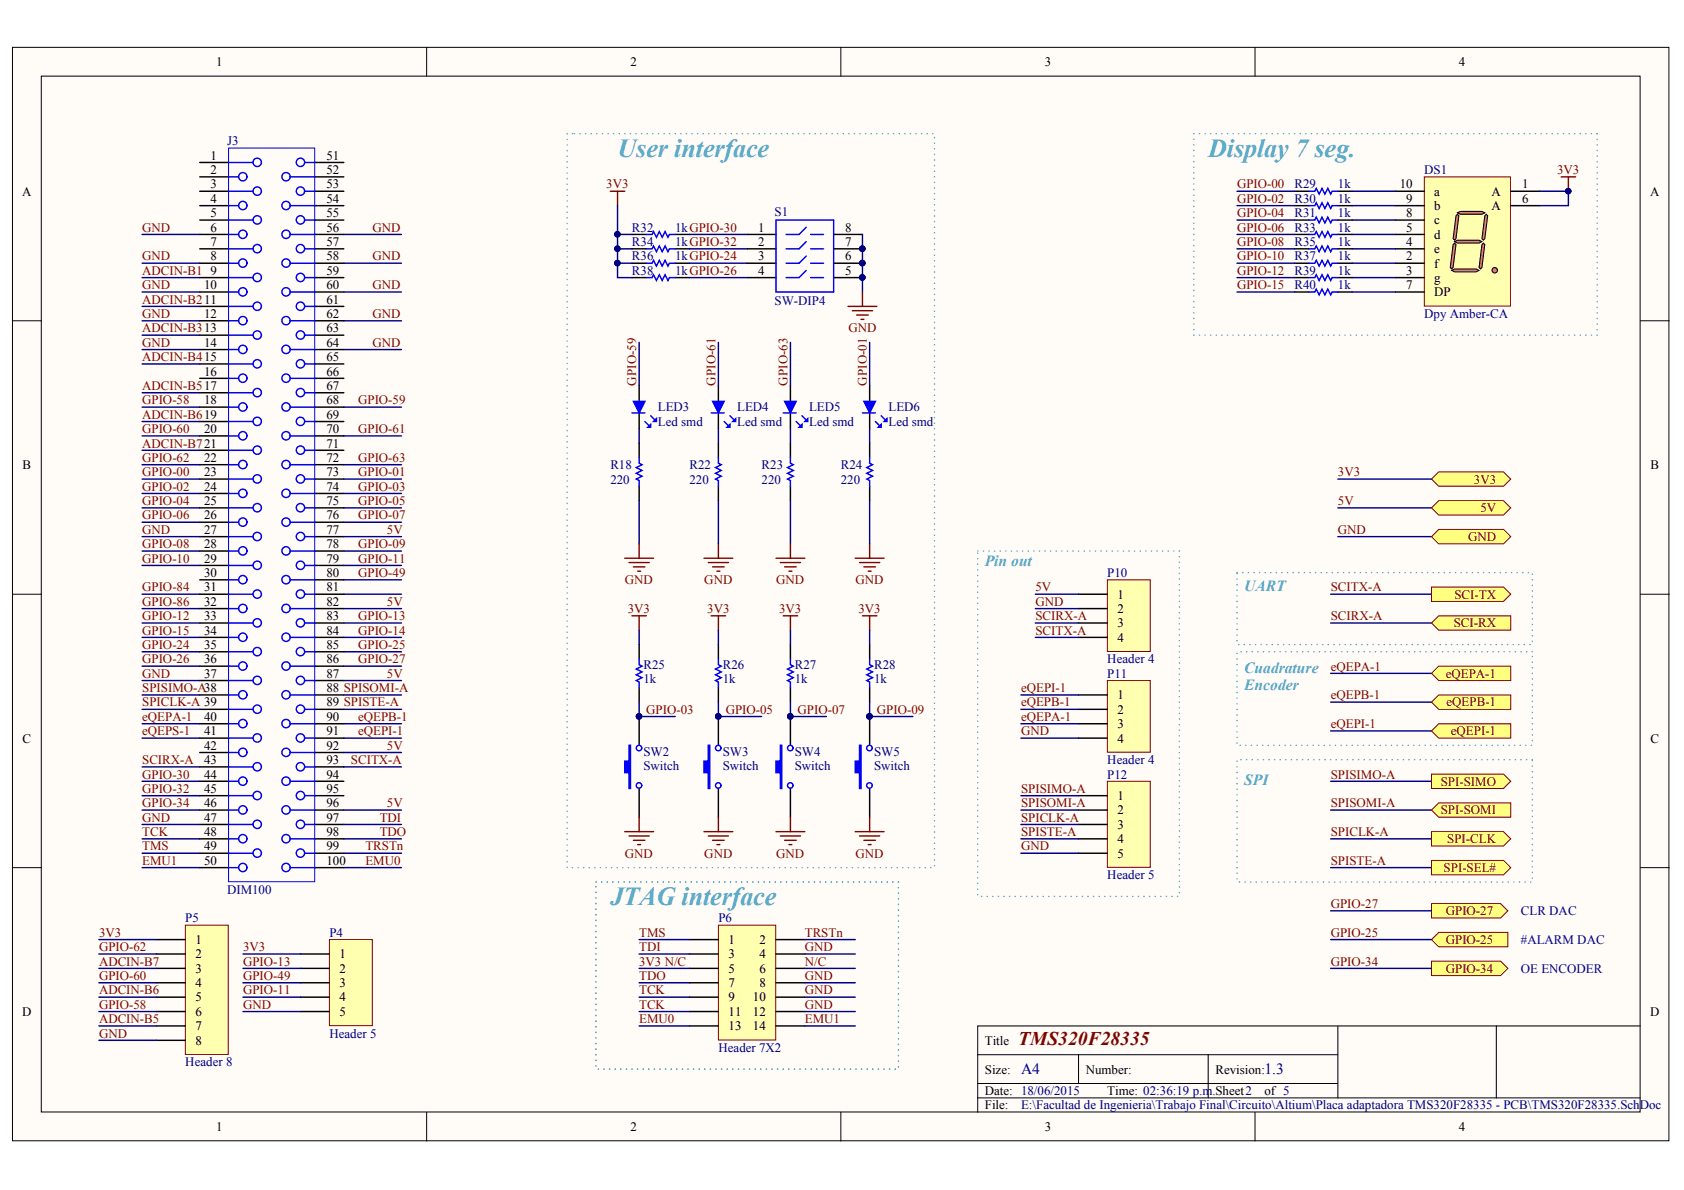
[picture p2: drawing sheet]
<svg xmlns="http://www.w3.org/2000/svg" width="297mm" height="210mm" viewBox="0 0 297 210" stroke-linecap="round" stroke-linejoin="round" font-family="sans-serif">
<defs><g id="words">
<g font-size="4.6" fill="#56a9c7">
<text x="108.9" y="27.7">User interface</text>
<text x="213.1" y="27.7">Display 7 seg.</text>
<text x="107.7" y="159.7">JTAG interface</text>
</g>
<text font-size="3.4" fill="#800000" x="179.6" y="184.3">TMS320F28335</text>
<g font-size="2.7" fill="#56a9c7">
<text x="173.7" y="99.9">Pin out</text>
<text x="219.5" y="104.2">UART</text>
<text x="219.5" y="118.7">Cuadrature</text>
<text x="219.5" y="121.7">Encoder</text>
<text x="219.5" y="138.5">SPI</text>
</g>
<g font-size="2.7" fill="#000080">
<text x="180.1" y="189.5">A4</text>
<text x="223" y="189.5">1.3</text>
</g>
<g font-size="2.3">
<text x="38.1" y="11.7">1</text>
<text x="111.2" y="11.7">2</text>
<text x="184.3" y="11.7">3</text>
<text x="257.3" y="11.7">4</text>
<text x="37.1" y="28.2">1</text>
<text x="57.6" y="28.2">51</text>
<text x="3.9" y="34.5">A</text>
<text x="37.1" y="30.7">2</text>
<text x="37.1" y="33.2">3</text>
<text x="37.1" y="35.8">4</text>
<text x="57.6" y="30.7">52</text>
<text x="57.6" y="33.2">53</text>
<text x="57.6" y="35.8">54</text>
<text x="246.9" y="33.2">10</text>
<text x="248" y="35.8">9</text>
<text x="253" y="34.5">a</text>
<text x="263.1" y="34.5">A</text>
<text x="268.5" y="33.2">1</text>
<text x="268.5" y="35.8">6</text>
<text x="291.1" y="34.5">A</text>
<text x="37.1" y="38.3">5</text>
<text x="37.1" y="40.8">6</text>
<text x="57.6" y="38.3">55</text>
<text x="57.6" y="40.8">56</text>
<text x="133.7" y="40.8">1</text>
<text x="149.1" y="40.8">8</text>
<text x="248" y="40.8">5</text>
<text x="248" y="38.3">8</text>
<text x="253" y="39.6">c</text>
<text x="253" y="37">b</text>
<text x="263.1" y="37">A</text>
<text x="37.1" y="43.4">7</text>
<text x="37.1" y="45.9">8</text>
<text x="57.6" y="43.4">57</text>
<text x="57.6" y="45.9">58</text>
<text x="133.7" y="43.4">2</text>
<text x="133.7" y="45.9">3</text>
<text x="149.1" y="45.9">6</text>
<text x="149.1" y="43.4">7</text>
<text x="248" y="45.9">2</text>
<text x="248" y="43.4">4</text>
<text x="253" y="47.2">f</text>
<text x="253" y="44.7">e</text>
<text x="253" y="42.1">d</text>
<text x="36" y="51">10</text>
<text x="37.1" y="48.5">9</text>
<text x="57.6" y="48.5">59</text>
<text x="57.6" y="51">60</text>
<text x="57.6" y="53.6">61</text>
<text x="133.7" y="48.5">4</text>
<text x="149.1" y="48.5">5</text>
<text x="248" y="48.5">3</text>
<text x="248" y="51">7</text>
<text x="253" y="49.7">g</text>
<text x="253" y="52.3">DP</text>
<text x="36" y="56.1">12</text>
<text x="57.6" y="56.1">62</text>
<text x="57.6" y="58.6">63</text>
<text x="36" y="61.2">14</text>
<text x="57.6" y="61.2">64</text>
<text x="57.6" y="63.7">65</text>
<text x="36" y="66.2">16</text>
<text x="36" y="71.3">18</text>
<text x="57.6" y="66.2">66</text>
<text x="57.6" y="68.8">67</text>
<text x="57.6" y="71.3">68</text>
<text x="36" y="76.4">20</text>
<text x="57.6" y="73.8">69</text>
<text x="57.6" y="76.4">70</text>
<text x="4" y="82.8">B</text>
<text x="36" y="81.5">22</text>
<text x="57.6" y="78.9">71</text>
<text x="57.6" y="81.5">72</text>
<text x="291.1" y="82.8">B</text>
<text x="36" y="84">23</text>
<text x="36" y="86.6">24</text>
<text x="36" y="89.1">25</text>
<text x="57.6" y="84">73</text>
<text x="57.6" y="86.6">74</text>
<text x="57.6" y="89.1">75</text>
<text x="36" y="91.6">26</text>
<text x="36" y="94.2">27</text>
<text x="57.6" y="91.6">76</text>
<text x="57.6" y="94.2">77</text>
<text x="36" y="96.7">28</text>
<text x="36" y="99.2">29</text>
<text x="36" y="101.8">30</text>
<text x="57.6" y="96.7">78</text>
<text x="57.6" y="99.2">79</text>
<text x="57.6" y="101.8">80</text>
<text x="36" y="104.3">31</text>
<text x="36" y="106.9">32</text>
<text x="57.6" y="104.3">81</text>
<text x="57.6" y="106.9">82</text>
<text x="197.1" y="105.6">1</text>
<text x="36" y="109.4">33</text>
<text x="36" y="111.9">34</text>
<text x="57.6" y="109.4">83</text>
<text x="57.6" y="111.9">84</text>
<text x="197.1" y="108.1">2</text>
<text x="197.1" y="110.7">3</text>
<text x="197.1" y="113.2">4</text>
<text x="36" y="114.5">35</text>
<text x="36" y="117">36</text>
<text x="36" y="119.5">37</text>
<text x="57.6" y="114.5">85</text>
<text x="57.6" y="117">86</text>
<text x="57.6" y="119.5">87</text>
<text x="57.6" y="122.1">88 SPISOMI-A</text>
<text x="57.6" y="124.6">89 SPISTE-A</text>
<text x="197.1" y="123.3">1</text>
<text x="197.1" y="125.9">2</text>
<text x="4" y="131">C</text>
<text x="36" y="127.1">40</text>
<text x="36" y="129.7">41</text>
<text x="57.6" y="127.1">90</text>
<text x="57.6" y="129.7">91</text>
<text x="197.1" y="128.4">3</text>
<text x="197.1" y="131">4</text>
<text x="291.1" y="131">C</text>
<text x="36" y="132.3">42</text>
<text x="36" y="134.8">43</text>
<text x="36" y="137.3">44</text>
<text x="57.6" y="132.3">92</text>
<text x="57.6" y="134.8">93</text>
<text x="57.6" y="137.3">94</text>
<text x="36" y="139.9">45</text>
<text x="36" y="142.4">46</text>
<text x="57.6" y="139.9">95</text>
<text x="57.6" y="142.4">96</text>
<text x="197.1" y="141.1">1</text>
<text x="197.1" y="143.7">2</text>
<text x="36" y="144.9">47</text>
<text x="36" y="147.5">48</text>
<text x="36" y="150">49</text>
<text x="57.6" y="144.9">97</text>
<text x="57.6" y="147.5">98</text>
<text x="57.6" y="150">99</text>
<text x="197.1" y="146.2">3</text>
<text x="197.1" y="148.7">4</text>
<text x="36" y="152.5">50</text>
<text x="57.6" y="152.5">100</text>
<text x="197.1" y="151.3">5</text>
<text x="34.5" y="166.5">1</text>
<text x="128.5" y="166.5">1</text>
<text x="134" y="166.5">2</text>
<text x="34.5" y="169">2</text>
<text x="34.5" y="171.6">3</text>
<text x="59.9" y="169">1</text>
<text x="59.9" y="171.6">2</text>
<text x="128.5" y="169">3</text>
<text x="128.5" y="171.6">5</text>
<text x="134" y="169">4</text>
<text x="134" y="171.6">6</text>
<text x="3.9" y="179.2">D</text>
<text x="34.5" y="174.1">4</text>
<text x="34.5" y="176.6">5</text>
<text x="34.5" y="179.2">6</text>
<text x="59.9" y="174.1">3</text>
<text x="59.9" y="176.6">4</text>
<text x="59.9" y="179.2">5</text>
<text x="128.5" y="174.1">7</text>
<text x="128.5" y="176.6">9</text>
<text x="128.5" y="179.2">11</text>
<text x="132.8" y="176.6">10</text>
<text x="132.8" y="179.2">12</text>
<text x="134" y="174.1">8</text>
<text x="291.1" y="179.2">D</text>
<text x="34.5" y="181.8">7</text>
<text x="34.5" y="184.3">8</text>
<text x="128.5" y="181.8">13</text>
<text x="132.8" y="181.8">14</text>
<text x="173.7" y="184.3">Title</text>
<text x="173.7" y="189.4">Size:</text>
<text x="191.5" y="189.4">Number:</text>
<text x="214.4" y="189.4">Revision:</text>
<text x="173.7" y="193.2">Date: 18/06/2015</text>
<text x="173.7" y="195.7">File:</text>
<text x="195.3" y="193.2">Time: 02:36:19 p.m.Sheet2</text>
<text x="223" y="193.2">of 5</text>
<text x="38.1" y="199.5">1</text>
<text x="111.2" y="199.5">2</text>
<text x="184.3" y="199.5">3</text>
<text x="257.3" y="199.5">4</text>
</g>
<g font-size="2.3" fill="#000080">
<text x="40" y="25.6">J3</text>
<text x="228.3" y="33.2">R29</text>
<text x="228.3" y="35.8">R30</text>
<text x="236" y="33.2">1k</text>
<text x="236" y="35.8">1k</text>
<text x="251.2" y="30.7">DS1</text>
<text x="111.5" y="40.8">R32</text>
<text x="119.1" y="40.8">1kGPIO-30</text>
<text x="136.6" y="38.1">S1</text>
<text x="228.3" y="38.3">R31</text>
<text x="228.3" y="40.8">R33</text>
<text x="236" y="38.3">1k</text>
<text x="236" y="40.8">1k</text>
<text x="111.5" y="43.4">R34</text>
<text x="111.5" y="45.9">R36</text>
<text x="119.1" y="43.4">1kGPIO-32</text>
<text x="119.1" y="45.9">1kGPIO-24</text>
<text x="228.3" y="43.4">R35</text>
<text x="228.3" y="45.9">R37</text>
<text x="236" y="43.4">1k</text>
<text x="236" y="45.9">1k</text>
<text x="111.5" y="48.5">R38</text>
<text x="119.1" y="48.5">1kGPIO-26</text>
<text x="136.6" y="53.8">SW-DIP4</text>
<text x="228.3" y="48.5">R39</text>
<text x="228.3" y="51">R40</text>
<text x="236" y="48.5">1k</text>
<text x="236" y="51">1k</text>
<text x="251.2" y="56.1">Dpy Amber-CA</text>
<text x="116" y="72.6">LED3</text>
<text x="116" y="75.1">Led smd</text>
<text x="130" y="72.6">LED4</text>
<text x="130" y="75.1">Led smd</text>
<text x="142.7" y="72.6">LED5</text>
<text x="142.7" y="75.1">Led smd</text>
<text x="156.7" y="72.6">LED6</text>
<text x="156.7" y="75.1">Led smd</text>
<text x="107.7" y="82.8">R18</text>
<text x="121.6" y="82.8">R22</text>
<text x="134.3" y="82.8">R23</text>
<text x="148.3" y="82.8">R24</text>
<text x="107.7" y="85.3">220</text>
<text x="121.6" y="85.3">220</text>
<text x="134.3" y="85.3">220</text>
<text x="148.3" y="85.3">220</text>
<text x="195.3" y="101.8">P10</text>
<text x="113.5" y="118">R25</text>
<text x="127.5" y="118">R26</text>
<text x="140.2" y="118">R27</text>
<text x="154.2" y="118">R28</text>
<text x="195.3" y="119.5">P11</text>
<text x="195.3" y="117">Header 4</text>
<text x="113.5" y="120.6">1k</text>
<text x="127.5" y="120.6">1k</text>
<text x="140.2" y="120.6">1k</text>
<text x="154.2" y="120.6">1k</text>
<text x="113.5" y="133.3">SW2</text>
<text x="113.5" y="135.8">Switch</text>
<text x="127.5" y="133.3">SW3</text>
<text x="127.5" y="135.8">Switch</text>
<text x="140.2" y="133.3">SW4</text>
<text x="140.2" y="135.8">Switch</text>
<text x="154.2" y="133.3">SW5</text>
<text x="154.2" y="135.8">Switch</text>
<text x="195.3" y="137.3">P12</text>
<text x="195.3" y="134.8">Header 4</text>
<text x="195.3" y="155.1">Header 5</text>
<text x="40" y="157.6">DIM100</text>
<text x="268.3" y="161.4">CLR DAC</text>
<text x="32.7" y="162.7">P5</text>
<text x="58.1" y="165.2">P4</text>
<text x="126.7" y="162.7">P6</text>
<text x="268.3" y="166.5">#ALARM DAC</text>
<text x="268.3" y="171.6">OE ENCODER</text>
<text x="58.1" y="183">Header 5</text>
<text x="126.7" y="185.6">Header 7X2</text>
<text x="32.7" y="188.1">Header 8</text>
<text x="180.1" y="195.7">E:\Facultad de Ingenieria\Trabajo Final\Circuito\Altium\Placa adaptadora TMS320F28335 - PCB\TMS320F28335.SchDoc</text>
</g>
<g font-size="2.3" fill="#800000">
<text x="106.9" y="33.2">3V3</text>
<text x="218.2" y="33.2">GPIO-00</text>
<text x="218.2" y="35.8">GPIO-02</text>
<text x="274.6" y="30.7">3V3</text>
<text x="25.1" y="40.8">GND</text>
<text x="65.7" y="40.8">GND</text>
<text x="218.2" y="38.3">GPIO-04</text>
<text x="218.2" y="40.8">GPIO-06</text>
<text x="25.1" y="45.9">GND</text>
<text x="65.7" y="45.9">GND</text>
<text x="218.2" y="43.4">GPIO-08</text>
<text x="218.2" y="45.9">GPIO-10</text>
<text x="25.1" y="51">GND</text>
<text x="25.1" y="48.5">ADCIN-B1</text>
<text x="25.1" y="53.6">ADCIN-B211</text>
<text x="65.7" y="51">GND</text>
<text x="218.2" y="48.5">GPIO-12</text>
<text x="218.2" y="51">GPIO-15</text>
<text x="25.1" y="56.1">GND</text>
<text x="25.1" y="58.6">ADCIN-B313</text>
<text x="65.7" y="56.1">GND</text>
<text x="149.7" y="58.6">GND</text>
<text x="25.1" y="61.2">GND</text>
<text x="25.1" y="63.7">ADCIN-B415</text>
<text x="65.7" y="61.2">GND</text>
<text x="25.1" y="68.8">ADCIN-B517</text>
<text x="25.1" y="71.3">GPIO-58</text>
<text x="63.2" y="71.3">GPIO-59</text>
<text x="112.2" y="68" transform="rotate(-90 112.2 68)">GPIO-59</text>
<text x="126.2" y="68" transform="rotate(-90 126.2 68)">GPIO-61</text>
<text x="138.9" y="68" transform="rotate(-90 138.9 68)">GPIO-63</text>
<text x="152.9" y="68" transform="rotate(-90 152.9 68)">GPIO-01</text>
<text x="25.1" y="73.8">ADCIN-B619</text>
<text x="25.1" y="76.4">GPIO-60</text>
<text x="63.2" y="76.4">GPIO-61</text>
<text x="25.1" y="78.9">ADCIN-B721</text>
<text x="25.1" y="81.5">GPIO-62</text>
<text x="63.2" y="81.5">GPIO-63</text>
<text x="25.1" y="84">GPIO-00</text>
<text x="25.1" y="86.6">GPIO-02</text>
<text x="25.1" y="89.1">GPIO-04</text>
<text x="63.2" y="84">GPIO-01</text>
<text x="63.2" y="86.6">GPIO-03</text>
<text x="63.2" y="89.1">GPIO-05</text>
<text x="236" y="89.1">5V</text>
<text x="236" y="84">3V3</text>
<text x="260" y="85.3">3V3</text>
<text x="25.1" y="94.2">GND</text>
<text x="25.1" y="91.6">GPIO-06</text>
<text x="63.2" y="91.6">GPIO-07</text>
<text x="68.2" y="94.2">5V</text>
<text x="236" y="94.2">GND</text>
<text x="259" y="95.4">GND</text>
<text x="261.1" y="90.4">5V</text>
<text x="25.1" y="96.7">GPIO-08</text>
<text x="25.1" y="99.2">GPIO-10</text>
<text x="63.2" y="96.7">GPIO-09</text>
<text x="63.2" y="99.2">GPIO-11</text>
<text x="63.2" y="101.8">GPIO-49</text>
<text x="25.1" y="104.3">GPIO-84</text>
<text x="25.1" y="106.9">GPIO-86</text>
<text x="68.2" y="106.9">5V</text>
<text x="110.2" y="103.1">GND</text>
<text x="124.2" y="103.1">GND</text>
<text x="136.9" y="103.1">GND</text>
<text x="150.9" y="103.1">GND</text>
<text x="182.6" y="106.9">GND</text>
<text x="182.6" y="104.3">5V</text>
<text x="234.7" y="104.3">SCITX-A</text>
<text x="256.5" y="105.6">SCI-TX</text>
<text x="25.1" y="109.4">GPIO-12</text>
<text x="25.1" y="111.9">GPIO-15</text>
<text x="63.2" y="111.9">GPIO-14</text>
<text x="63.2" y="109.4">GPIO-13</text>
<text x="110.7" y="108.1">3V3</text>
<text x="124.7" y="108.1">3V3</text>
<text x="137.4" y="108.1">3V3</text>
<text x="151.4" y="108.1">3V3</text>
<text x="182.6" y="109.4">SCIRX-A</text>
<text x="182.6" y="111.9">SCITX-A</text>
<text x="234.7" y="109.4">SCIRX-A</text>
<text x="256.4" y="110.7">SCI-RX</text>
<text x="25.1" y="119.5">GND</text>
<text x="25.1" y="114.5">GPIO-24</text>
<text x="25.1" y="117">GPIO-26</text>
<text x="63.2" y="117">GPIO-27</text>
<text x="63.2" y="114.5">GPIO-25</text>
<text x="68.2" y="119.5">5V</text>
<text x="234.7" y="118.3">eQEPA-1</text>
<text x="255" y="119.5">eQEPA-1</text>
<text x="25.1" y="122.1">SPISIMO-A38</text>
<text x="25.1" y="124.6">SPICLK-A 39</text>
<text x="114" y="125.9">GPIO-03</text>
<text x="128" y="125.9">GPIO-05</text>
<text x="140.7" y="125.9">GPIO-07</text>
<text x="154.7" y="125.9">GPIO-09</text>
<text x="180.1" y="122.1">eQEPI-1</text>
<text x="180.1" y="124.6">eQEPB-1</text>
<text x="234.7" y="123.3">eQEPB-1</text>
<text x="255.2" y="124.6">eQEPB-1</text>
<text x="25.1" y="127.1">eQEPA-1</text>
<text x="25.1" y="129.7">eQEPS-1</text>
<text x="63.2" y="127.1">eQEPB-1</text>
<text x="63.2" y="129.7">eQEPI-1</text>
<text x="180.1" y="127.1">eQEPA-1</text>
<text x="180.1" y="129.7">GND</text>
<text x="234.7" y="128.4">eQEPI-1</text>
<text x="255.9" y="129.7">eQEPI-1</text>
<text x="25.1" y="134.8">SCIRX-A</text>
<text x="25.1" y="137.3">GPIO-30</text>
<text x="61.9" y="134.8">SCITX-A</text>
<text x="68.2" y="132.3">5V</text>
<text x="234.7" y="137.3">SPISIMO-A</text>
<text x="25.1" y="142.4">GPIO-34</text>
<text x="25.1" y="139.9">GPIO-32</text>
<text x="68.2" y="142.4">5V</text>
<text x="180.1" y="139.9">SPISIMO-A</text>
<text x="180.1" y="142.4">SPISOMI-A</text>
<text x="234.7" y="142.4">SPISOMI-A</text>
<text x="254.1" y="138.6">SPI-SIMO</text>
<text x="254.1" y="143.7">SPI-SOMI</text>
<text x="25.1" y="144.9">GND</text>
<text x="25.1" y="147.5">TCK</text>
<text x="25.1" y="150">TMS</text>
<text x="64.4" y="150">TRSTn</text>
<text x="67" y="144.9">TDI</text>
<text x="67" y="147.5">TDO</text>
<text x="180.1" y="144.9">SPICLK-A</text>
<text x="180.1" y="147.5">SPISTE-A</text>
<text x="180.1" y="150">GND</text>
<text x="234.7" y="147.5">SPICLK-A</text>
<text x="255.3" y="148.7">SPI-CLK</text>
<text x="25.1" y="152.5">EMU1</text>
<text x="64.4" y="152.5">EMU0</text>
<text x="110.2" y="151.3">GND</text>
<text x="124.2" y="151.3">GND</text>
<text x="136.9" y="151.3">GND</text>
<text x="150.9" y="151.3">GND</text>
<text x="234.7" y="152.5">SPISTE-A</text>
<text x="254.6" y="153.8">SPI-SEL#</text>
<text x="234.7" y="160.2">GPIO-27</text>
<text x="255" y="161.4">GPIO-27</text>
<text x="17.5" y="165.2">3V3</text>
<text x="17.5" y="167.8">GPIO-62</text>
<text x="42.9" y="167.8">3V3</text>
<text x="112.7" y="165.2">TMS</text>
<text x="112.7" y="167.8">TDI</text>
<text x="142" y="165.2">TRSTn</text>
<text x="142" y="167.8">GND</text>
<text x="234.7" y="165.2">GPIO-25</text>
<text x="255" y="166.5">GPIO-25</text>
<text x="17.5" y="172.8">GPIO-60</text>
<text x="17.5" y="170.3">ADCIN-B7</text>
<text x="42.9" y="170.3">GPIO-13</text>
<text x="42.9" y="172.8">GPIO-49</text>
<text x="112.7" y="170.3">3V3 N/C</text>
<text x="112.7" y="172.8">TDO</text>
<text x="142" y="170.3">N/C</text>
<text x="142" y="172.8">GND</text>
<text x="234.7" y="170.3">GPIO-34</text>
<text x="255" y="171.6">GPIO-34</text>
<text x="17.5" y="177.9">GPIO-58</text>
<text x="17.5" y="175.4">ADCIN-B6</text>
<text x="42.9" y="175.4">GPIO-11</text>
<text x="42.9" y="177.9">GND</text>
<text x="112.7" y="175.4">TCK</text>
<text x="112.7" y="177.9">TCK</text>
<text x="142" y="175.4">GND</text>
<text x="142" y="177.9">GND</text>
<text x="17.5" y="183">GND</text>
<text x="17.5" y="180.4">ADCIN-B5</text>
<text x="112.7" y="180.4">EMU0</text>
<text x="142" y="180.4">EMU1</text>
</g>
</g></defs>
<g fill="#fffcf8" stroke="#000" stroke-width=".18">
<path d="M2.2 8.4h292.2v192.8h-292.2z"/>
<path d="M7.3 13.4h282v182.7h-282z"/>
</g>
<g fill="none" stroke="#000" stroke-width=".18">
<path d="M75.3 8.4v5M148.3 8.4v5M221.4 8.4v5M2.2 56.6h5.1M289.3 56.6h5.1M2.2 104.8h5.1M289.3 104.8h5.1M2.2 153h5.1M289.3 153h5.1M75.3 196.2v5.1M148.3 196.2v5.1M172.5 186h63.5"/>
<path d="M172.5 193.7h116.8M172.5 191.1h63.5M190.2 186v5.1M213.1 186v7.7M221.4 196.2v5.1M236 181v12.7M263.9 181h-91.4v15.2M289.3 181h-25.4v12.7"/>
</g>
<path d="M40.3 26.1h15.2v129.4h-15.2z" fill="none" stroke="#00f" stroke-width=".18"/>
<g fill="none" stroke="#000" stroke-width=".25">
<path d="M35.2 28.7h5.1M35.2 31.2h5.1M35.2 33.7h5.1M35.2 36.3h5.1M35.2 38.8h5.1M55.6 28.7h5M55.6 31.2h5M55.6 33.7h5M55.6 36.3h5M55.6 38.8h5M35.2 41.4h5.1M35.2 43.9h5.1"/>
<path d="M35.2 46.4h5.1M35.2 49h5.1M35.2 51.5h5.1M35.2 54h5.1M35.2 56.6h5.1M35.2 59.1h5.1M55.6 41.4h5M55.6 43.9h5M55.6 46.4h5M55.6 49h5M55.6 51.5h5M55.6 54h5"/>
<path d="M55.6 56.6h5M55.6 59.1h5M35.2 61.7h5.1M35.2 64.2h5.1M35.2 66.7h5.1M35.2 69.3h5.1M35.2 71.8h5.1M35.2 74.4h5.1M35.2 76.9h5.1M35.2 79.4h5.1M55.6 61.7h5M55.6 64.2h5"/>
<path d="M55.6 66.7h5M55.6 69.3h5M55.6 71.8h5M55.6 74.4h5M55.6 76.9h5M55.6 79.4h5M35.2 82h5.1M35.2 84.5h5.1M35.2 87h5.1M35.2 89.6h5.1M35.2 92.1h5.1M35.2 94.7h5.1"/>
<path d="M35.2 97.2h5.1M35.2 99.7h5.1M55.6 82h5M55.6 84.5h5M55.6 87h5M55.6 89.6h5M55.6 92.1h5M55.6 94.7h5M55.6 97.2h5M55.6 99.7h5M35.2 102.3h5.1M35.2 104.8h5.1"/>
<path d="M35.2 107.4h5.1M35.2 109.9h5.1M35.2 112.4h5.1M35.2 115h5.1M35.2 117.5h5.1M55.6 102.3h5M55.6 104.8h5M55.6 107.4h5M55.6 109.9h5M55.6 112.4h5M55.6 115h5M55.6 117.5h5"/>
<path d="M35.2 120h5.1M35.2 122.6h5.1M35.2 125.1h5.1M35.2 127.7h5.1M35.2 130.2h5.1M35.2 132.7h5.1M35.2 135.3h5.1M35.2 137.8h5.1M55.6 120h5M55.6 122.6h5M55.6 125.1h5M55.6 127.7h5"/>
<path d="M55.6 130.2h5M55.6 132.7h5M55.6 135.3h5M55.6 137.8h5M35.2 140.3h5.1M35.2 142.9h5.1M35.2 145.4h5.1M35.2 148h5.1M35.2 150.5h5.1M35.2 153h5.1M55.6 140.3h5M55.6 142.9h5"/>
<path d="M55.6 145.4h5M55.6 148h5M55.6 150.5h5M55.6 153h5"/>
</g>
<g fill="none" stroke="#00f" stroke-width=".25">
<path d="M40.3 28.7h4.3M40.3 31.2h1.8M40.3 33.7h4.3M40.3 36.3h1.8M40.3 38.8h4.3M51.2 31.2h4.4M51.2 36.3h4.4M53.8 28.7h1.8M53.8 33.7h1.8M53.8 38.8h1.8M40.3 41.4h1.8M40.3 43.9h4.3"/>
<path d="M40.3 46.4h1.8M40.3 49h4.3M40.3 51.5h1.8M40.3 54h4.3M40.3 56.6h1.8M40.3 59.1h4.3M51.2 41.4h4.4M51.2 46.4h4.4M51.2 51.5h4.4M51.2 56.6h4.4M53.8 43.9h1.8M53.8 49h1.8"/>
<path d="M53.8 54h1.8M53.8 59.1h1.8M40.3 61.7h1.8M40.3 64.2h4.3M40.3 66.7h1.8M40.3 69.3h4.3M40.3 71.8h1.8M40.3 74.4h4.3M40.3 76.9h1.8M40.3 79.4h4.3M51.2 61.7h4.4M51.2 66.7h4.4"/>
<path d="M51.2 71.8h4.4M51.2 76.9h4.4M53.8 64.2h1.8M53.8 69.3h1.8M53.8 74.4h1.8M53.8 79.4h1.8M40.3 82h1.8M40.3 84.5h4.3M40.3 87h1.8M40.3 89.6h4.3M40.3 92.1h1.8M40.3 94.7h4.3"/>
<path d="M40.3 97.2h1.8M40.3 99.7h4.3M51.2 82h4.4M51.2 87h4.4M51.2 92.1h4.4M51.2 97.2h4.4M53.8 84.5h1.8M53.8 89.6h1.8M53.8 94.7h1.8M53.8 99.7h1.8M40.3 102.3h1.8M40.3 104.8h4.3"/>
<path d="M40.3 107.4h1.8M40.3 109.9h4.3M40.3 112.4h1.8M40.3 115h4.3M40.3 117.5h1.8M51.2 102.3h4.4M51.2 107.4h4.4M51.2 112.4h4.4M51.2 117.5h4.4M53.8 104.8h1.8M53.8 109.9h1.8M53.8 115h1.8"/>
<path d="M40.3 120h4.3M40.3 122.6h1.8M40.3 125.1h4.3M40.3 127.7h1.8M40.3 130.2h4.3M40.3 132.7h1.8M40.3 135.3h4.3M40.3 137.8h1.8M51.2 122.6h4.4M51.2 127.7h4.4M51.2 132.7h4.4M51.2 137.8h4.4"/>
<path d="M53.8 120h1.8M53.8 125.1h1.8M53.8 130.2h1.8M53.8 135.3h1.8M40.3 140.3h4.3M40.3 142.9h1.8M40.3 145.4h4.3M40.3 148h1.8M40.3 150.5h4.3M40.3 153h1.8M51.2 142.9h4.4M51.2 148h4.4"/>
<path d="M51.2 153h4.4M53.8 140.3h1.8M53.8 145.4h1.8M53.8 150.5h1.8"/>
<circle cx="42.8" cy="31.2" r=".74"/>
<circle cx="42.8" cy="36.2" r=".74"/>
<circle cx="45.4" cy="38.8" r=".74"/>
<circle cx="45.4" cy="33.7" r=".74"/>
<circle cx="45.4" cy="28.6" r=".74"/>
<circle cx="50.5" cy="31.2" r=".74"/>
<circle cx="50.5" cy="36.2" r=".74"/>
<circle cx="53" cy="38.8" r=".74"/>
<circle cx="53" cy="33.7" r=".74"/>
<circle cx="53" cy="28.6" r=".74"/>
<circle cx="42.8" cy="46.4" r=".74"/>
<circle cx="42.8" cy="51.5" r=".74"/>
<circle cx="42.8" cy="41.3" r=".74"/>
<circle cx="42.8" cy="56.6" r=".74"/>
<circle cx="45.4" cy="54" r=".74"/>
<circle cx="45.4" cy="48.9" r=".74"/>
<circle cx="45.4" cy="43.9" r=".74"/>
<circle cx="45.4" cy="59.1" r=".74"/>
<circle cx="50.5" cy="46.4" r=".74"/>
<circle cx="50.5" cy="51.5" r=".74"/>
<circle cx="50.5" cy="41.3" r=".74"/>
<circle cx="50.5" cy="56.6" r=".74"/>
<circle cx="53" cy="54" r=".74"/>
<circle cx="53" cy="48.9" r=".74"/>
<circle cx="53" cy="43.9" r=".74"/>
<circle cx="53" cy="59.1" r=".74"/>
<circle cx="42.8" cy="66.7" r=".74"/>
<circle cx="42.8" cy="61.6" r=".74"/>
<circle cx="42.8" cy="76.9" r=".74"/>
<circle cx="42.8" cy="71.8" r=".74"/>
<circle cx="45.4" cy="74.3" r=".74"/>
<circle cx="45.4" cy="69.2" r=".74"/>
<circle cx="45.4" cy="79.4" r=".74"/>
<circle cx="45.4" cy="64.2" r=".74"/>
<circle cx="50.5" cy="66.7" r=".74"/>
<circle cx="50.5" cy="61.6" r=".74"/>
<circle cx="50.5" cy="76.9" r=".74"/>
<circle cx="50.5" cy="71.8" r=".74"/>
<circle cx="53" cy="74.3" r=".74"/>
<circle cx="53" cy="69.2" r=".74"/>
<circle cx="53" cy="64.2" r=".74"/>
<circle cx="53" cy="79.4" r=".74"/>
<circle cx="42.8" cy="97.2" r=".74"/>
<circle cx="42.8" cy="81.9" r=".74"/>
<circle cx="42.8" cy="92.1" r=".74"/>
<circle cx="42.8" cy="87" r=".74"/>
<circle cx="45.4" cy="89.6" r=".74"/>
<circle cx="45.4" cy="84.5" r=".74"/>
<circle cx="45.4" cy="99.7" r=".74"/>
<circle cx="45.4" cy="94.6" r=".74"/>
<circle cx="50.5" cy="97.2" r=".74"/>
<circle cx="50.5" cy="81.9" r=".74"/>
<circle cx="50.5" cy="92.1" r=".74"/>
<circle cx="50.5" cy="87" r=".74"/>
<circle cx="53" cy="89.6" r=".74"/>
<circle cx="53" cy="99.7" r=".74"/>
<circle cx="53" cy="84.5" r=".74"/>
<circle cx="53" cy="94.6" r=".74"/>
<circle cx="42.8" cy="112.4" r=".74"/>
<circle cx="42.8" cy="107.3" r=".74"/>
<circle cx="42.8" cy="102.2" r=".74"/>
<circle cx="42.8" cy="117.5" r=".74"/>
<circle cx="45.4" cy="104.8" r=".74"/>
<circle cx="45.4" cy="114.9" r=".74"/>
<circle cx="45.4" cy="109.9" r=".74"/>
<circle cx="50.5" cy="112.4" r=".74"/>
<circle cx="50.5" cy="107.3" r=".74"/>
<circle cx="50.5" cy="102.2" r=".74"/>
<circle cx="50.5" cy="117.5" r=".74"/>
<circle cx="53" cy="104.8" r=".74"/>
<circle cx="53" cy="114.9" r=".74"/>
<circle cx="53" cy="109.9" r=".74"/>
<circle cx="42.8" cy="127.6" r=".74"/>
<circle cx="42.8" cy="137.8" r=".74"/>
<circle cx="42.8" cy="122.6" r=".74"/>
<circle cx="42.8" cy="132.7" r=".74"/>
<circle cx="45.4" cy="120" r=".74"/>
<circle cx="45.4" cy="135.2" r=".74"/>
<circle cx="45.4" cy="130.2" r=".74"/>
<circle cx="45.4" cy="125.1" r=".74"/>
<circle cx="50.5" cy="127.6" r=".74"/>
<circle cx="50.5" cy="137.8" r=".74"/>
<circle cx="50.5" cy="122.6" r=".74"/>
<circle cx="50.5" cy="132.7" r=".74"/>
<circle cx="53" cy="120" r=".74"/>
<circle cx="53" cy="135.2" r=".74"/>
<circle cx="53" cy="130.2" r=".74"/>
<circle cx="53" cy="125.1" r=".74"/>
<circle cx="42.8" cy="142.9" r=".74"/>
<circle cx="42.8" cy="153" r=".74"/>
<circle cx="42.8" cy="147.9" r=".74"/>
<circle cx="45.4" cy="145.4" r=".74"/>
<circle cx="45.4" cy="150.5" r=".74"/>
<circle cx="45.4" cy="140.3" r=".74"/>
<circle cx="50.5" cy="142.9" r=".74"/>
<circle cx="50.5" cy="153" r=".74"/>
<circle cx="50.5" cy="147.9" r=".74"/>
<circle cx="53" cy="145.4" r=".74"/>
<circle cx="53" cy="150.5" r=".74"/>
<circle cx="53" cy="140.3" r=".74"/>
</g>
<g fill="none" stroke="#000080" stroke-width=".25">
<path d="M25.1 41.4h10.1M25.1 46.4h10.1M25.1 51.5h10.1M25.1 56.6h10.1M60.6 41.4h10.2M60.6 46.4h10.2M60.6 51.5h10.2M60.6 56.6h10.2M25.1 61.7h10.1M60.6 61.7h10.2M25.1 94.7h10.1M60.6 94.7h10.2"/>
<path d="M60.6 107.4h10.2M25.1 120h10.1M60.6 120h10.2M60.6 132.7h10.2M25.1 145.4h10.1M60.6 142.9h10.2"/>
</g>
<path d="M126.7 163.2h10.1v20.3h-10.1z" fill="#ffffb0" stroke="#800000" stroke-width=".18"/>
<g fill="none" stroke="#000" stroke-width=".25">
<path d="M121.6 165.7h5.1M121.6 168.3h5.1M121.6 170.8h5.1M121.6 173.3h5.1M121.6 175.9h5.1M121.6 178.4h5.1M136.9 165.7h5.1M136.9 168.3h5.1M136.9 170.8h5.1M136.9 173.3h5.1M136.9 175.9h5.1M136.9 178.4h5.1"/>
<path d="M121.6 181h5.1M136.9 181h5.1"/>
</g>
<g fill="none" stroke="#000080" stroke-width=".25">
<path d="M236 89.6h16.5M236 94.7h16.5M234.7 104.8h17.8M234.7 109.9h17.8M234.7 118.8h17.8M25.1 135.3h10.1M25.1 127.7h10.1M25.1 130.2h10.1M25.1 122.6h10.1M25.1 125.1h10.1M60.6 135.3h10.2M60.6 127.7h10.2"/>
<path d="M60.6 130.2h10.2M60.6 122.6h10.2M60.6 125.1h10.2M234.7 123.9h17.8M234.7 128.9h17.8M25.1 148h10.1M25.1 150.5h10.1M25.1 153h10.1M60.6 148h10.2M60.6 150.5h10.2M60.6 153h10.2M60.6 145.4h10.2"/>
<path d="M112.7 165.7h8.9M112.7 168.3h8.9M112.7 170.8h8.9M112.7 173.3h8.9M112.7 175.9h8.9M112.7 178.4h8.9M142 165.7h8.9M142 168.3h8.9M142 170.8h8.9M142 173.3h8.9M142 175.9h8.9M142 178.4h8.9"/>
<path d="M112.7 181h8.9M142 181h8.9"/>
</g>
<g fill="#ffff80" stroke="#800000" stroke-width=".18">
<path d="M252.5 89.6l1.3-1.3h11.4l1.3 1.3-1.3 1.3h-11.4z" fill-rule="evenodd"/>
<path d="M252.5 94.7l1.3-1.3h11.4l1.3 1.3-1.3 1.2h-11.4z" fill-rule="evenodd"/>
<path d="M252.5 103.5h12.7l1.3 1.3-1.3 1.3h-12.7z" fill-rule="evenodd"/>
<path d="M252.5 109.9l1.3-1.3h12.7v2.6h-12.7z" fill-rule="evenodd"/>
<path d="M252.5 118.8l1.3-1.3h12.7v2.5h-12.7z" fill-rule="evenodd"/>
<path d="M252.5 123.9l1.3-1.3h12.7v2.5h-12.7z" fill-rule="evenodd"/>
<path d="M252.5 128.9l1.3-1.2h12.7v2.5h-12.7z" fill-rule="evenodd"/>
</g>
<path d="M234.7 137.8h17.8M234.7 142.9h17.8M234.7 148h17.8M234.7 153h17.8" fill="none" stroke="#000080" stroke-width=".25"/>
<g fill="#ffff80" stroke="#800000" stroke-width=".18">
<path d="M252.5 136.5h12.7l1.3 1.3-1.3 1.3h-12.7z" fill-rule="evenodd"/>
<path d="M252.5 142.9l1.3-1.3h12.7v2.6h-12.7z" fill-rule="evenodd"/>
<path d="M252.5 146.7h12.7l1.3 1.3-1.3 1.2h-12.7z" fill-rule="evenodd"/>
<path d="M252.5 151.8h12.7l1.3 1.2-1.3 1.3h-12.7z" fill-rule="evenodd"/>
</g>
<path d="M25.1 84.5h10.1M60.6 84.5h10.2" fill="none" stroke="#000080" stroke-width=".25"/>
<path d="M105.1 155.6h53.4v33h-53.4v-33" fill="none" stroke="#009cca" stroke-width=".25" stroke-dasharray="0 .9"/>
<path d="M252.5 169.5h12.2l1.3 1.3-1.3 1.3h-12.2z" fill-rule="evenodd" fill="#ffff80" stroke="#800000" stroke-width=".18"/>
<path d="M234.7 170.8h17.8" fill="none" stroke="#000080" stroke-width=".25"/>
<path d="M218.2 101h52.1v12.7h-52.1v-12.7M270.3 115h-52.1v16.5h52.1v-16.5M270.3 134h-52.1v21.6h52.1v-21.6" fill="none" stroke="#56a9c7" stroke-width=".25" stroke-dasharray="0 .9"/>
<path d="M113.8 74.4l.7 .7M114.8 73.3l.7 .8" fill="none" stroke="#00f" stroke-width=".25"/>
<path d="M114.3 75.4l.5-.5v.5z" fill="#00f"/>
<path d="M114.3 75.4l.5-.5v.5z" fill="none" stroke="#00f" stroke-width=".25"/>
<path d="M115.3 74.4l.5-.6v.6z" fill="#00f"/>
<path d="M115.3 74.4l.5-.6v.6z" fill="none" stroke="#00f" stroke-width=".25"/>
<path d="M112.7 68v2.8M112.7 72.8v2.8" fill="none" stroke="#000" stroke-width=".25"/>
<path d="M111.7 70.8h2.1l-1.1 2z" fill="#00f"/>
<path d="M111.5 72.8h2.3M111.7 70.8h2.1l-1.1 2zM127.7 74.4l.8 .7M128.7 73.3l.8 .8M112.7 80.7v1l.5 .3-1 .5 1 .5-1 .5 1 .5-1 .5 .5 .3v1" fill="none" stroke="#00f" stroke-width=".25"/>
<path d="M112.7 78.2v2.5M112.7 85.8v2.5" fill="none" stroke="#000" stroke-width=".25"/>
<path d="M112.7 60.4v7.6M112.7 88.3v7.6" fill="none" stroke="#000080" stroke-width=".25"/>
<path d="M128.2 75.4l.5-.5v.5z" fill="#00f"/>
<path d="M128.2 75.4l.5-.5v.5z" fill="none" stroke="#00f" stroke-width=".25"/>
<path d="M129.3 74.4l.5-.6v.6z" fill="#00f"/>
<path d="M129.3 74.4l.5-.6v.6z" fill="none" stroke="#00f" stroke-width=".25"/>
<path d="M126.7 68v2.8M126.7 72.8v2.8" fill="none" stroke="#000" stroke-width=".25"/>
<path d="M125.7 70.8h2l-1 2z" fill="#00f"/>
<path d="M125.4 72.8h2.3M125.7 70.8h2l-1 2zM126.7 80.7v1l.5 .3-1 .5 1 .5-1 .5 1 .5-1 .5 .5 .3v1" fill="none" stroke="#00f" stroke-width=".25"/>
<path d="M126.7 78.2v2.5M126.7 85.8v2.5M112.7 126.4v5.1M112.7 139.1v5.1" fill="none" stroke="#000" stroke-width=".25"/>
<path d="M112.7 75.6v2.6M126.7 60.4v7.6M126.7 75.6v2.6M126.7 88.3v7.6" fill="none" stroke="#000080" stroke-width=".25"/>
<path d="M110.2 98.5h5.1M111 99.2h3.5M111.7 100h2.1M112.7 95.9v2.6M124.2 98.5h5.1M124.9 99.2h3.6M125.7 100h2M126.7 95.9v2.6M112.5 100.8h.5M126.5 100.8h.5" fill="none" stroke="#800000" stroke-width=".25"/>
<circle cx="112.7" cy="126.4" r=".48" fill="#000080" stroke="#000080" stroke-width=".18"/>
<path d="M111 131.5h.2v7.6h-.2v-2.8h-.8v-2h.8z" fill-rule="evenodd" fill="#00f"/>
<g fill="none" stroke="#00f" stroke-width=".25">
<path d="M112.7 116.2v1.1l.5 .2-1 .5 1 .5-1 .5 1 .5-1 .5 .5 .3v1M111 131.5h.2v7.6h-.2v-2.8h-.8v-2h.8z"/>
<circle cx="112.7" cy="131.9" r=".48"/>
<circle cx="112.7" cy="138.5" r=".48"/>
</g>
<g fill="#000080" stroke="#000080" stroke-width=".18">
<circle cx="112.7" cy="126.4" r=".48"/>
<circle cx="126.7" cy="126.4" r=".48"/>
</g>
<path d="M111.5 108.6h2.5M112.7 108.6v2.6M110.2 146.7h5.1M111 147.5h3.5M111.7 148.2h2.1M112.5 149h.5M112.7 144.2v2.5" fill="none" stroke="#800000" stroke-width=".25"/>
<path d="M112.7 113.7v2.5M112.7 121.3v2.6M126.7 126.4v5.1M126.7 139.1v5.1" fill="none" stroke="#000" stroke-width=".25"/>
<path d="M112.7 111.2v2.5" fill="none" stroke="#000080" stroke-width=".25"/>
<path d="M124.9 131.5h.3v7.6h-.3v-2.8h-.7v-2h.7z" fill-rule="evenodd" fill="#00f"/>
<g fill="none" stroke="#00f" stroke-width=".25">
<path d="M126.7 116.2v1.1l.5 .2-1 .5 1 .5-1 .5 1 .5-1 .5 .5 .3v1M124.9 131.5h.3v7.6h-.3v-2.8h-.7v-2h.7z"/>
<circle cx="126.7" cy="131.9" r=".48"/>
<circle cx="126.7" cy="138.5" r=".48"/>
</g>
<g fill="#000080" stroke="#000080" stroke-width=".18">
<circle cx="126.7" cy="126.4" r=".48"/>
<circle cx="112.7" cy="126.4" r=".48"/>
</g>
<path d="M125.4 108.6h2.6M126.7 108.6v2.6M124.2 146.7h5.1M124.9 147.5h3.6M125.7 148.2h2M126.5 149h.5M126.7 144.2v2.5" fill="none" stroke="#800000" stroke-width=".25"/>
<path d="M126.7 113.7v2.5M126.7 121.3v2.6" fill="none" stroke="#000" stroke-width=".25"/>
<path d="M126.7 111.2v2.5M112.7 123.9v2.5h6.4M126.7 123.9v2.5h7.6" fill="none" stroke="#000080" stroke-width=".25"/>
<path d="M252.5 165.7l1.3-1.2h12.2v2.5h-12.2z" fill-rule="evenodd" fill="#ffff80" stroke="#800000" stroke-width=".18"/>
<path d="M234.7 165.7h17.8" fill="none" stroke="#000080" stroke-width=".25"/>
<path d="M252.5 159.4h12.2l1.3 1.3-1.3 1.2h-12.2z" fill-rule="evenodd" fill="#ffff80" stroke="#800000" stroke-width=".18"/>
<g fill="none" stroke="#000080" stroke-width=".25">
<path d="M25.1 69.3h10.1M25.1 74.4h10.1M25.1 79.4h10.1M25.1 76.9h10.1M25.1 87h10.1M25.1 89.6h10.1M25.1 92.1h10.1M25.1 82h10.1M60.6 87h10.2M60.6 89.6h10.2M60.6 92.1h10.2M60.6 117.5h10.2"/>
<path d="M60.6 115h10.2M60.6 112.4h10.2M60.6 109.9h10.2M234.7 160.7h17.8"/>
</g>
<path d="M101.3 23.6h63.5v129.4h-64.8v-129.4h1.3" fill="none" stroke="#56a9c7" stroke-width=".25" stroke-dasharray="0 .9"/>
<path d="M140.4 74.4l.8 .7M141.5 73.3l.7 .8" fill="none" stroke="#00f" stroke-width=".25"/>
<path d="M140.9 75.4l.6-.5v.5z" fill="#00f"/>
<path d="M140.9 75.4l.6-.5v.5z" fill="none" stroke="#00f" stroke-width=".25"/>
<path d="M142 74.4l.5-.6v.6z" fill="#00f"/>
<path d="M142 74.4l.5-.6v.6z" fill="none" stroke="#00f" stroke-width=".25"/>
<path d="M139.4 68v2.8M139.4 72.8v2.8" fill="none" stroke="#000" stroke-width=".25"/>
<path d="M138.4 70.8h2l-1 2z" fill="#00f"/>
<path d="M138.2 72.8h2.2M138.4 70.8h2l-1 2zM154.4 74.4l.8 .7M155.4 73.3l.8 .8M139.4 80.7v1l.5 .3-1 .5 1 .5-1 .5 1 .5-1 .5 .5 .3v1" fill="none" stroke="#00f" stroke-width=".25"/>
<path d="M139.4 78.2v2.5M139.4 85.8v2.5" fill="none" stroke="#000" stroke-width=".25"/>
<path d="M139.4 60.4v7.6M139.4 88.3v7.6" fill="none" stroke="#000080" stroke-width=".25"/>
<path d="M154.9 75.4l.5-.5v.5z" fill="#00f"/>
<path d="M154.9 75.4l.5-.5v.5z" fill="none" stroke="#00f" stroke-width=".25"/>
<path d="M155.9 74.4l.5-.6v.6z" fill="#00f"/>
<path d="M155.9 74.4l.5-.6v.6z" fill="none" stroke="#00f" stroke-width=".25"/>
<path d="M153.4 68v2.8M153.4 72.8v2.8" fill="none" stroke="#000" stroke-width=".25"/>
<path d="M152.4 70.8h2l-1 2z" fill="#00f"/>
<path d="M152.1 72.8h2.3M152.4 70.8h2l-1 2zM153.4 80.7v1l.5 .3-1 .5 1 .5-1 .5 1 .5-1 .5 .5 .3v1" fill="none" stroke="#00f" stroke-width=".25"/>
<path d="M153.4 78.2v2.5M153.4 85.8v2.5M139.4 126.4v5.1M139.4 139.1v5.1" fill="none" stroke="#000" stroke-width=".25"/>
<path d="M139.4 75.6v2.6M153.4 60.4v7.6M153.4 75.6v2.6M153.4 88.3v7.6" fill="none" stroke="#000080" stroke-width=".25"/>
<path d="M136.9 98.5h5.1M137.6 99.2h3.6M138.4 100h2M139.4 95.9v2.6M150.9 98.5h5M151.6 99.2h3.6M152.4 100h2M153.4 95.9v2.6M139.2 100.8h.5M153.1 100.8h.6" fill="none" stroke="#800000" stroke-width=".25"/>
<circle cx="139.4" cy="126.4" r=".48" fill="#000080" stroke="#000080" stroke-width=".18"/>
<path d="M137.6 131.5h.3v7.6h-.3v-2.8h-.7v-2h.7z" fill-rule="evenodd" fill="#00f"/>
<g fill="none" stroke="#00f" stroke-width=".25">
<path d="M139.4 116.2v1.1l.5 .2-1 .5 1 .5-1 .5 1 .5-1 .5 .5 .3v1M137.6 131.5h.3v7.6h-.3v-2.8h-.7v-2h.7z"/>
<circle cx="139.4" cy="131.9" r=".48"/>
<circle cx="139.4" cy="138.5" r=".48"/>
</g>
<g fill="#000080" stroke="#000080" stroke-width=".18">
<circle cx="139.4" cy="126.4" r=".48"/>
<circle cx="153.4" cy="126.4" r=".49"/>
</g>
<path d="M138.2 108.6h2.5M139.4 108.6v2.6M136.9 146.7h5.1M137.6 147.5h3.6M138.4 148.2h2M139.2 149h.5M139.4 144.2v2.5" fill="none" stroke="#800000" stroke-width=".25"/>
<path d="M139.4 113.7v2.5M139.4 121.3v2.6M153.4 126.4v5.1M153.4 139.1v5.1" fill="none" stroke="#000" stroke-width=".25"/>
<path d="M139.4 111.2v2.5" fill="none" stroke="#000080" stroke-width=".25"/>
<path d="M151.6 131.5h.3v7.6h-.3v-2.8h-.7v-2h.7z" fill-rule="evenodd" fill="#00f"/>
<g fill="none" stroke="#00f" stroke-width=".25">
<path d="M153.4 116.2v1.1l.5 .2-1 .5 1 .5-1 .5 1 .5-1 .5 .5 .3v1M151.6 131.5h.3v7.6h-.3v-2.8h-.7v-2h.7z"/>
<circle cx="153.4" cy="131.9" r=".49"/>
<circle cx="153.4" cy="138.5" r=".49"/>
</g>
<g fill="#000080" stroke="#000080" stroke-width=".18">
<circle cx="153.4" cy="126.4" r=".49"/>
<circle cx="139.4" cy="126.4" r=".48"/>
</g>
<path d="M152.1 108.6h2.6M153.4 108.6v2.6M150.9 146.7h5M151.6 147.5h3.6M152.4 148.2h2M153.1 149h.6M153.4 144.2v2.5" fill="none" stroke="#800000" stroke-width=".25"/>
<path d="M153.4 113.7v2.5M153.4 121.3v2.6" fill="none" stroke="#000" stroke-width=".25"/>
<path d="M60.6 71.8h10.2M60.6 76.9h10.2M60.6 82h10.2M60.6 97.2h10.2M153.4 111.2v2.5M139.4 123.9v2.5h6.4M153.4 123.9v2.5h7.6" fill="none" stroke="#000080" stroke-width=".25"/>
<path d="M252.5 84.5l1.3-1.3h11.4l1.3 1.3-1.3 1.3h-11.4z" fill-rule="evenodd" fill="#ffff80" stroke="#800000" stroke-width=".18"/>
<path d="M236 84.5h16.5" fill="none" stroke="#000080" stroke-width=".25"/>
<path d="M251.2 31.2h15.2v22.8h-15.2z" fill="#ffffb0" stroke="#800000" stroke-width=".18"/>
<path d="M246.1 33.7h5.1M246.1 36.3h5.1M246.1 38.8h5.1M266.5 33.7h5.1M266.5 36.3h5.1M246.1 46.4h5.1M246.1 49h5.1M246.1 43.9h5.1M246.1 41.4h5.1M246.1 51.5h5.1" fill="none" stroke="#000" stroke-width=".25"/>
<circle cx="263.7" cy="47.7" r=".48" fill="#ff921d" stroke="#000" stroke-width=".18"/>
<path d="M256.1 47.7l.5-.3h3.8l.5 .3-.5 .3h-3.8z" fill-rule="evenodd" fill="#ff921d"/>
<path d="M256.1 47.7l.5-.3h3.8l.5 .3-.5 .3h-3.8z" fill="none" stroke="#000" stroke-width=".18"/>
<path d="M256.6 42.6l.5-.2h3.8l.5 .2-.5 .3h-3.8z" fill-rule="evenodd" fill="#ff921d"/>
<path d="M256.6 42.6l.5-.2h3.8l.5 .2-.5 .3h-3.8z" fill="none" stroke="#000" stroke-width=".18"/>
<path d="M257.1 37.5l.5-.2h3.8l.5 .2-.5 .3h-3.8z" fill-rule="evenodd" fill="#ff921d"/>
<path d="M257.1 37.5l.5-.2h3.8l.5 .2-.5 .3h-3.8z" fill="none" stroke="#000" stroke-width=".18"/>
<path d="M261.9 38.1l.3-.3 .2 .3-.5 4-.3 .3-.2-.3z" fill-rule="evenodd" fill="#ff921d"/>
<path d="M261.9 38.1l.3-.3 .2 .3-.5 4-.3 .3-.2-.3z" fill="none" stroke="#000" stroke-width=".18"/>
<path d="M256.8 38.1l.3-.3 .2 .3-.5 4-.2 .3-.3-.3z" fill-rule="evenodd" fill="#ff921d"/>
<path d="M256.8 38.1l.3-.3 .2 .3-.5 4-.2 .3-.3-.3z" fill="none" stroke="#000" stroke-width=".18"/>
<path d="M256.3 43.1l.3-.2 .2 .2-.5 4.1-.2 .2-.3-.2z" fill-rule="evenodd" fill="#ff921d"/>
<path d="M256.3 43.1l.3-.2 .2 .2-.5 4.1-.2 .2-.3-.2z" fill="none" stroke="#000" stroke-width=".18"/>
<path d="M261.4 43.1l.2-.2 .3 .2-.5 4.1-.3 .2-.2-.2z" fill-rule="evenodd" fill="#ff921d"/>
<path d="M261.4 43.1l.2-.2 .3 .2-.5 4.1-.3 .2-.2-.2z" fill="none" stroke="#000" stroke-width=".18"/>
<g fill="none" stroke="#000" stroke-width=".25">
<path d="M228.4 33.7h2.5M228.4 36.3h2.5M228.4 38.8h2.5M236 33.7h2.5M236 36.3h2.5M236 38.8h2.5M111.5 41.4h2.5M111.5 43.9h2.5M111.5 46.4h2.5M111.5 49h2.5M119.1 41.4h2.5M119.1 43.9h2.5"/>
<path d="M119.1 46.4h2.5M119.1 49h2.5M131.8 41.4h5.1M131.8 43.9h5.1M131.8 46.4h5.1M131.8 49h5.1M147 41.4h5.1M147 43.9h5.1M147 46.4h5.1M147 49h5.1M228.4 41.4h2.5M228.4 43.9h2.5"/>
<path d="M228.4 46.4h2.5M228.4 49h2.5M228.4 51.5h2.5M236 41.4h2.5M236 43.9h2.5M236 46.4h2.5M236 49h2.5M236 51.5h2.5"/>
</g>
<g fill="#000080" stroke="#000080" stroke-width=".18">
<circle cx="152.1" cy="48.9" r=".48"/>
<circle cx="152.1" cy="46.4" r=".48"/>
<circle cx="152.1" cy="43.9" r=".48"/>
<circle cx="276.6" cy="33.7" r=".48"/>
<circle cx="108.9" cy="41.3" r=".48"/>
<circle cx="108.9" cy="43.9" r=".48"/>
<circle cx="108.9" cy="46.4" r=".48"/>
</g>
<g fill="none" stroke="#00f" stroke-width=".25">
<path d="M136.9 38.8h10.1v12.7h-10.1zM230.9 33.7h1l.3-.5 .5 1 .5-1 .5 1 .5-1 .5 1 .3-.5h1M230.9 36.3h1l.3-.5 .5 1 .5-1 .5 1 .5-1 .5 1 .3-.5h1M230.9 38.8h1l.3-.5 .5 1 .5-1 .5 1 .5-1 .5 1 .3-.5h1M114 41.4h1l.3-.6 .5 1.1 .5-1.1 .5 1.1 .5-1.1 .5 1.1 .3-.5h1M114 43.9h1l.3-.5 .5 1 .5-1 .5 1 .5-1 .5 1 .3-.5h1M114 46.4h1l.3-.5 .5 1 .5-1 .5 1 .5-1 .5 1 .3-.5h1M114 49h1l.3-.5 .5 1 .5-1 .5 1 .5-1 .5 1 .3-.5h1M142.2 47.7l-1.3 1.3h-2.2M142.2 45.2l-1.3 1.2h-2.2M142.2 42.6l-1.3 1.3h-2.2M142.2 40.1l-1.3 1.3h-2.2"/>
<path d="M143 49h2.3M143 46.4h2.3M143 43.9h2.3M143 41.4h2.3M230.9 41.4h1l.3-.6 .5 1.1 .5-1.1 .5 1.1 .5-1.1 .5 1.1 .3-.5h1M230.9 43.9h1l.3-.5 .5 1 .5-1 .5 1 .5-1 .5 1 .3-.5h1M230.9 46.4h1l.3-.5 .5 1 .5-1 .5 1 .5-1 .5 1 .3-.5h1M230.9 49h1l.3-.5 .5 1 .5-1 .5 1 .5-1 .5 1 .3-.5h1M230.9 51.5h1l.3-.5 .5 1 .5-1 .5 1 .5-1 .5 1 .3-.5h1"/>
</g>
<path d="M107.7 33.7h2.5M108.9 33.7v2.6M275.4 31.2h2.5M276.6 31.2v2.5M149.6 54h5.1M150.3 54.8h3.6M151.1 55.6h2M151.9 56.3h.5M152.1 51.5v2.5" fill="none" stroke="#800000" stroke-width=".25"/>
<g fill="none" stroke="#000080" stroke-width=".25">
<path d="M108.9 36.3v12.7h2.6M218.2 33.7h10.2M218.2 36.3h10.2M218.2 38.8h10.2M238.5 33.7h7.6M238.5 36.3h7.6M238.5 38.8h7.6M271.6 33.7h5v2.6h-5M108.9 41.4h2.6M108.9 43.9h2.6M108.9 46.4h2.6M121.6 41.4h10.2"/>
<path d="M121.6 43.9h10.2M121.6 46.4h10.2M121.6 49h10.2M152.1 41.4v10.1M218.2 41.4h10.2M218.2 43.9h10.2M218.2 46.4h10.2M218.2 49h10.2M218.2 51.5h10.2M238.5 41.4h7.6M238.5 43.9h7.6M238.5 46.4h7.6"/>
<path d="M238.5 49h7.6M238.5 51.5h7.6M25.1 97.2h10.1M25.1 99.7h10.1M25.1 109.9h10.1M25.1 112.4h10.1M25.1 107.4h10.1M25.1 104.8h10.1M25.1 115h10.1M25.1 117.5h10.1M25.1 142.9h10.1"/>
</g>
<path d="M281.7 23.6h-71.1v35.5h71.1v-35.5" fill="none" stroke="#56a9c7" stroke-width=".25" stroke-dasharray="0 .9"/>
<path d="M58.1 165.7h7.6v15.2h-7.6z" fill="#ffffb0" stroke="#800000" stroke-width=".18"/>
<path d="M53 168.3h5.1M53 170.8h5.1M53 173.3h5.1M53 175.9h5.1M53 178.4h5.1" fill="none" stroke="#000" stroke-width=".25"/>
<path d="M60.6 99.7h10.2M60.6 102.3h10.2M60.6 104.8h10.2M42.9 168.3h10.1M42.9 170.8h10.1M42.9 173.3h10.1M42.9 175.9h10.1M42.9 178.4h10.1" fill="none" stroke="#000080" stroke-width=".25"/>
<path d="M32.7 163.2h7.6v22.8h-7.6z" fill="#ffffb0" stroke="#800000" stroke-width=".18"/>
<path d="M27.6 165.7h5.1M27.6 168.3h5.1M27.6 170.8h5.1M27.6 173.3h5.1M27.6 175.9h5.1M27.6 178.4h5.1M27.6 181h5.1M27.6 183.5h5.1" fill="none" stroke="#000" stroke-width=".25"/>
<g fill="none" stroke="#000080" stroke-width=".25">
<path d="M25.1 49h10.1M25.1 54h10.1M25.1 59.1h10.1M25.1 64.2h10.1M25.1 71.8h10.1M17.4 165.7h10.2M17.4 168.3h10.2M17.4 170.8h10.2M17.4 173.3h10.2M17.4 175.9h10.2M17.4 178.4h10.2M17.4 181h10.2"/>
<path d="M17.4 183.5h10.2"/>
</g>
<path d="M195.3 137.8h7.6v15.2h-7.6z" fill="#ffffb0" stroke="#800000" stroke-width=".18"/>
<path d="M190.2 140.3h5.1M190.2 142.9h5.1M190.2 145.4h5.1M190.2 148h5.1M190.2 150.5h5.1" fill="none" stroke="#000" stroke-width=".25"/>
<path d="M180.1 140.3h10.1M180.1 142.9h10.1M180.1 145.4h10.1M180.1 148h10.1" fill="none" stroke="#000080" stroke-width=".25"/>
<path d="M195.3 120h7.6v12.7h-7.6z" fill="#ffffb0" stroke="#800000" stroke-width=".18"/>
<path d="M190.2 122.6h5.1M190.2 125.1h5.1M190.2 127.7h5.1M190.2 130.2h5.1" fill="none" stroke="#000" stroke-width=".25"/>
<path d="M180.1 122.6h10.1M180.1 125.1h10.1M180.1 127.7h10.1M180.1 130.2h10.1M180.1 150.5h10.1" fill="none" stroke="#000080" stroke-width=".25"/>
<path d="M195.3 102.3h7.6v12.6h-7.6z" fill="#ffffb0" stroke="#800000" stroke-width=".18"/>
<path d="M190.2 104.8h5.1M190.2 107.4h5.1M190.2 109.9h5.1M190.2 112.4h5.1" fill="none" stroke="#000" stroke-width=".25"/>
<path d="M182.6 104.8h7.6M182.6 112.4h7.6M182.6 107.4h7.6M182.6 109.9h7.6M25.1 137.8h10.1M25.1 140.3h10.1" fill="none" stroke="#000080" stroke-width=".25"/>
<path d="M172.5 97.2h35.5v60.9h-35.5v-60.9" fill="none" stroke="#56a9c7" stroke-width=".25" stroke-dasharray="0 .9"/>
<use href="#words"/>
</svg>
